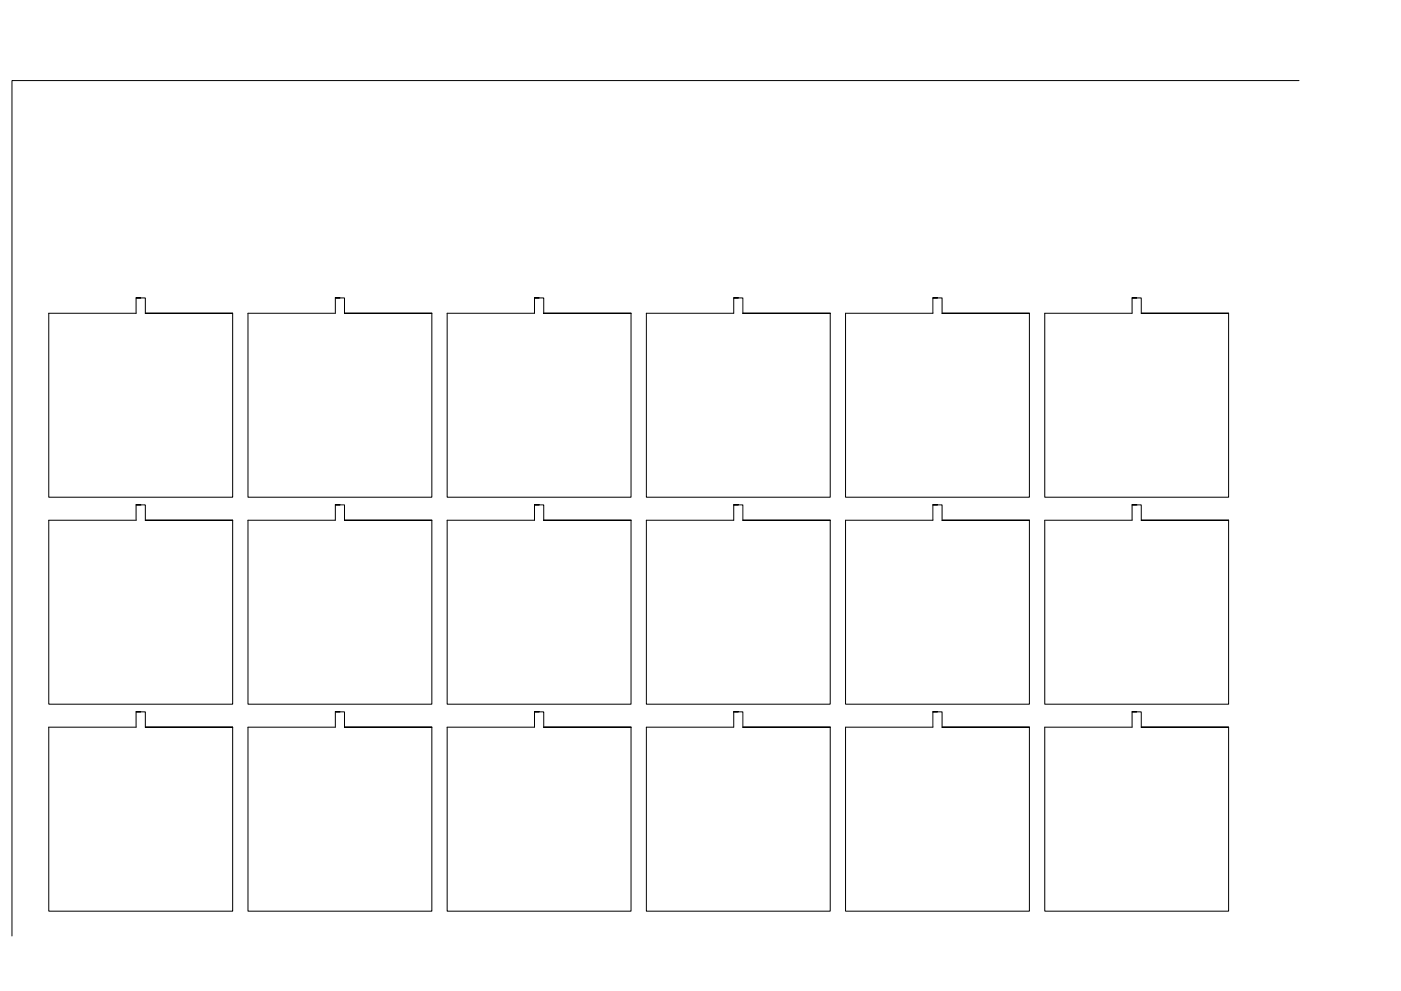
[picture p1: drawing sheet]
<svg xmlns="http://www.w3.org/2000/svg" width="420mm" height="297mm" viewBox="0 0 420 297" stroke-linecap="round" stroke-linejoin="round" font-family="sans-serif">
<!-- layer: 0 -->
<g fill="none" stroke="#000" stroke-width=".3">
<path d="M389.6 24.2h-386v256.4M40.8 89.3v4.6h-26.2v55.1h55.2v-55.1M42.2 89.3h-1.4h2.8v4.6M43.6 93.9h26.2h-26.2M100.6 89.3v4.6h-26.2v55.1h55.1v-55.1M101.9 89.3h-1.3h2.7v4.6M103.3 93.9h26.2h-26.2M160.3 89.3v4.6h-26.2v55.1h55.2v-55.1M161.7 89.3h-1.4h2.8v4.6M163.1 93.9h26.2h-26.2M220 89.3v4.6h-26.2v55.1h55.2v-55.1M221.4 89.3h-1.4h2.8v4.6"/>
<path d="M222.8 93.9h26.2h-26.2M279.8 89.3v4.6h-26.2v55.1h55.1v-55.1M281.1 89.3h-1.3h2.7v4.6M282.5 93.9h26.2h-26.2M339.5 89.3v4.6h-26.2v55.1h55.2v-55.1M340.9 89.3h-1.4h2.8v4.6M342.3 93.9h26.2h-26.2M40.8 151.3v4.6h-26.2v55.2h55.2v-55.2M42.2 151.3h-1.4h2.8v4.6M43.6 155.9h26.2h-26.2M100.6 151.3v4.6h-26.2v55.2h55.1v-55.2M101.9 151.3h-1.3h2.7v4.6"/>
<path d="M103.3 155.9h26.2h-26.2M160.3 151.3v4.6h-26.2v55.2h55.2v-55.2M161.7 151.3h-1.4h2.8v4.6M163.1 155.9h26.2h-26.2M220 151.3v4.6h-26.2v55.2h55.2v-55.2M221.4 151.3h-1.4h2.8v4.6M222.8 155.9h26.2h-26.2M279.8 151.3v4.6h-26.2v55.2h55.1v-55.2M281.1 151.3h-1.3h2.7v4.6M282.5 155.9h26.2h-26.2M339.5 151.3v4.6h-26.2v55.2h55.2v-55.2M340.9 151.3h-1.4h2.8v4.6"/>
<path d="M342.3 155.9h26.2h-26.2M40.8 213.4v4.6h-26.2v55.1h55.2v-55.1M42.2 213.4h-1.4h2.8v4.6M43.6 218h26.2h-26.2M100.6 213.4v4.6h-26.2v55.1h55.1v-55.1M101.9 213.4h-1.3h2.7v4.6M103.3 218h26.2h-26.2M160.3 213.4v4.6h-26.2v55.1h55.2v-55.1M161.7 213.4h-1.4h2.8v4.6M163.1 218h26.2h-26.2M220 213.4v4.6h-26.2v55.1h55.2v-55.1M221.4 213.4h-1.4h2.8v4.6"/>
<path d="M222.8 218h26.2h-26.2M279.8 213.4v4.6h-26.2v55.1h55.1v-55.1M281.1 213.4h-1.3h2.7v4.6M282.5 218h26.2h-26.2M339.5 213.4v4.6h-26.2v55.1h55.2v-55.1M340.9 213.4h-1.4h2.8v4.6M342.3 218h26.2h-26.2"/>
</g>
</svg>
